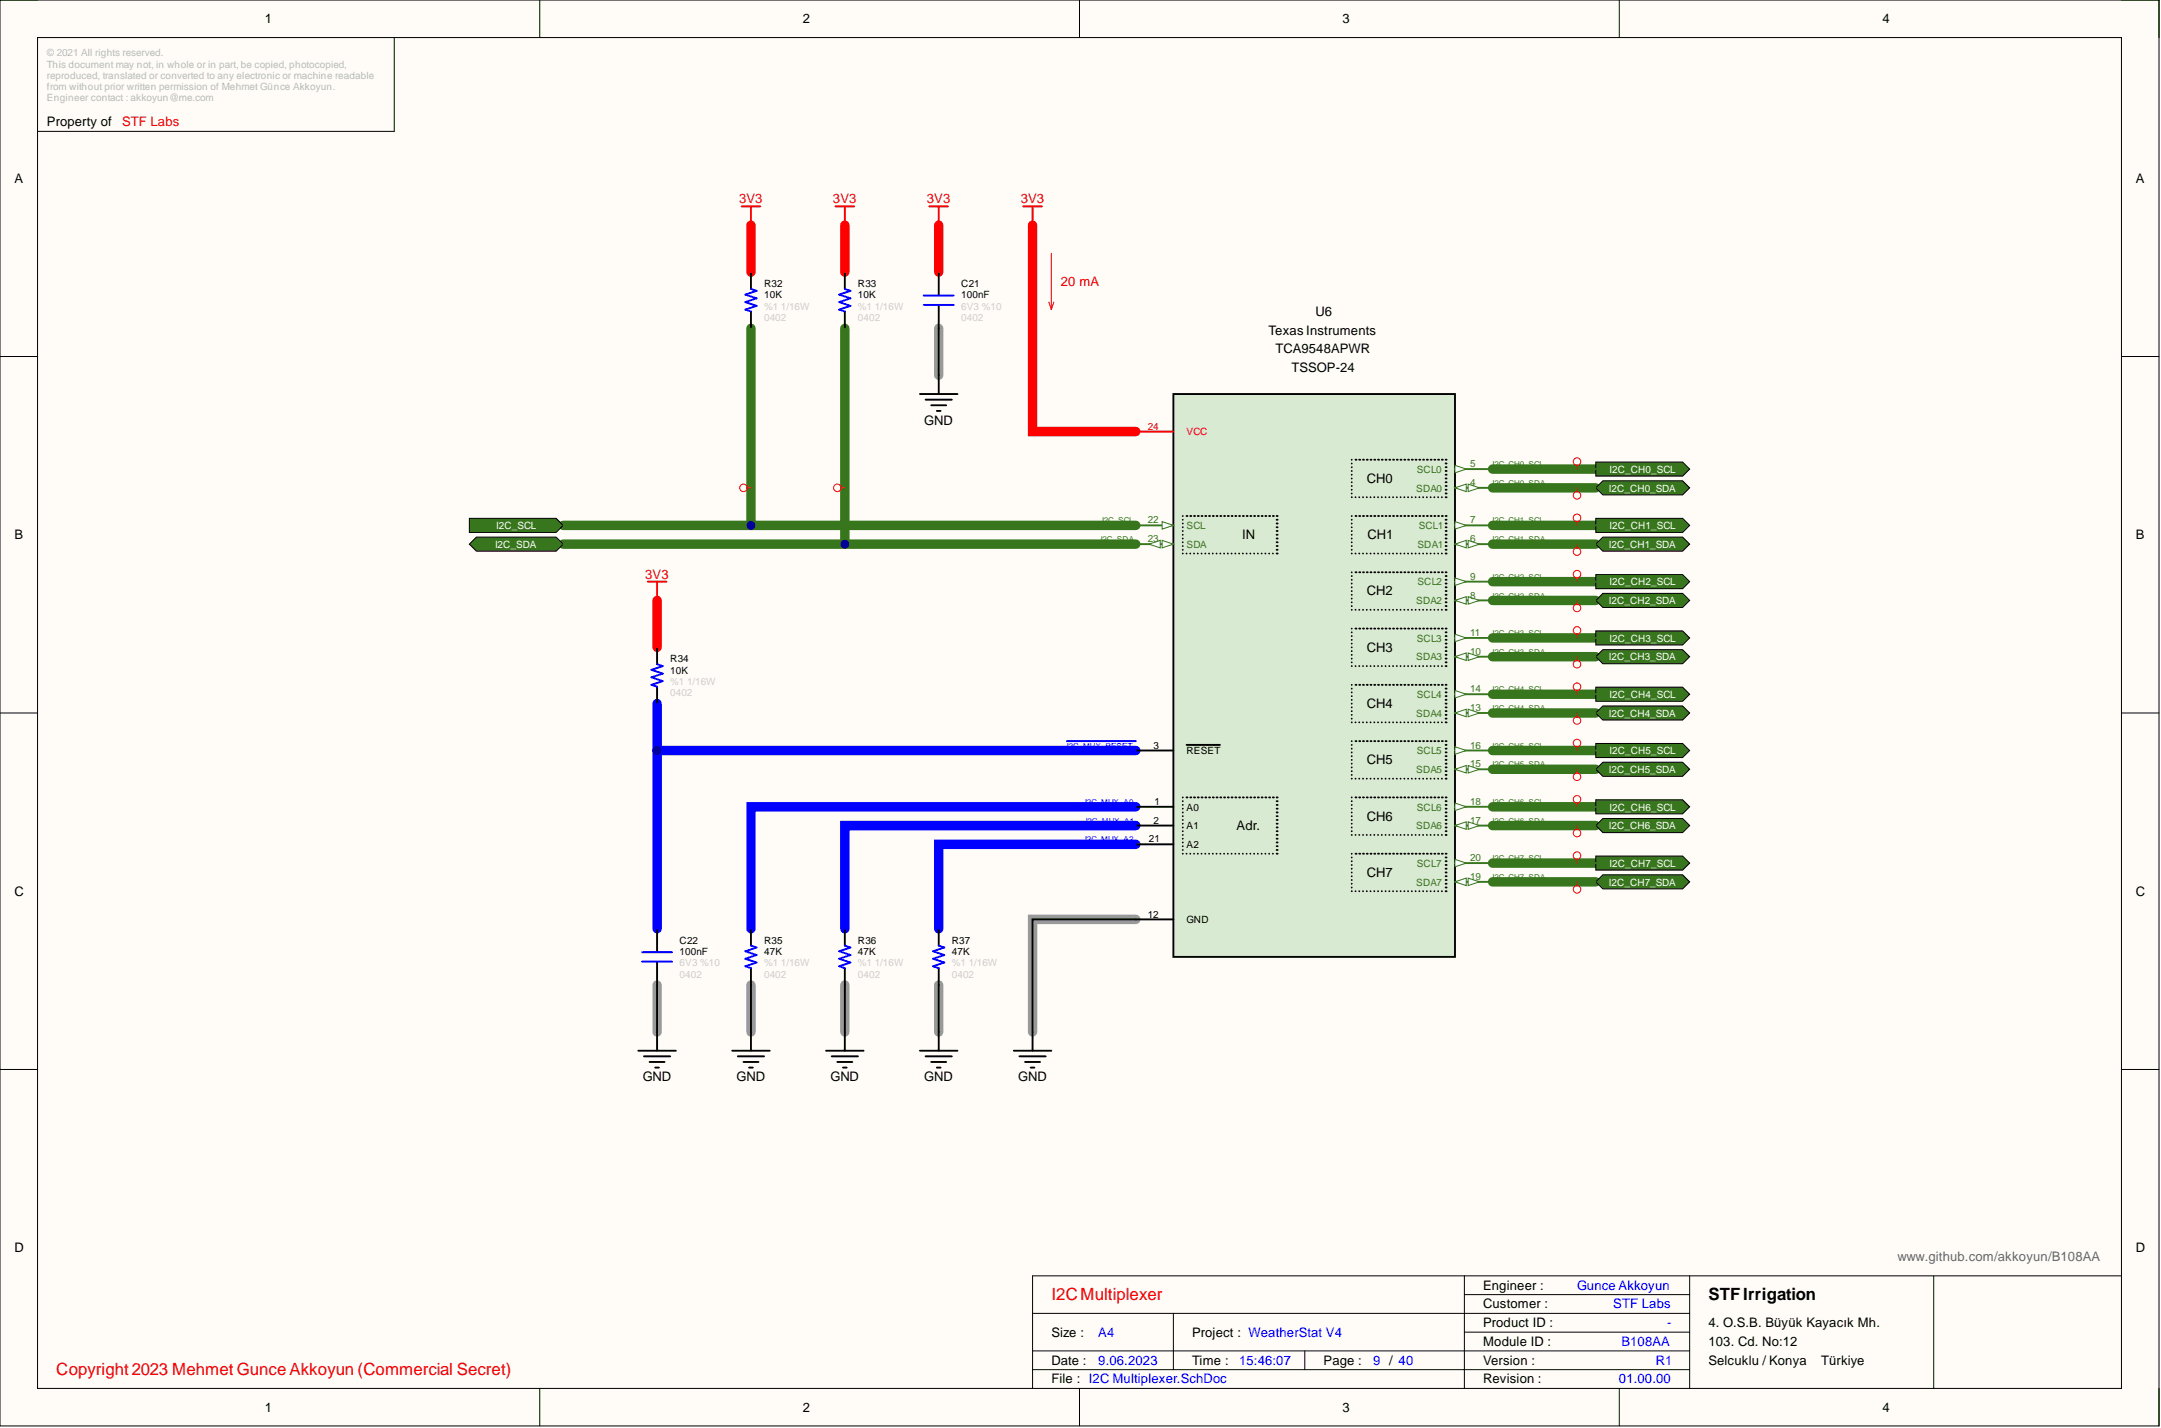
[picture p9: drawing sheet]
<svg xmlns="http://www.w3.org/2000/svg" width="292mm" height="193mm" viewBox="0 0 292 193" stroke-linecap="round" stroke-linejoin="round" font-family="sans-serif">
<defs><g id="words">
<g font-size="2.3" fill="#f00">
<text x="142.1" y="175.7">I2CMultiplexer</text>
<text x="7.6" y="185.8">Copyright 2023 Mehmet Gunce Akkoyun (Commercial Secret)</text>
</g>
<text font-size="2.3" x="230.9" y="175.7">STFIrrigation</text>
<g font-size="1.8">
<text x="35.8" y="3.1">1</text>
<text x="108.5" y="3.1">2</text>
<text x="181.4" y="3.1">3</text>
<text x="254.4" y="3.1">4</text>
<text x="6.3" y="17.1">Property of</text>
<text x="1.9" y="24.7">A</text>
<text x="288.7" y="24.7">A</text>
<text x="171.5" y="45.2">Texas Instruments</text>
<text x="172.4" y="47.8">TCA9548APWR</text>
<text x="177.8" y="42.7">U6</text>
<text x="174.6" y="50.3">TSSOP-24</text>
<text x="124.9" y="57.4">GND</text>
<text x="184.7" y="65.2">CH0</text>
<text x="1.9" y="72.9">B</text>
<text x="167.9" y="72.9">IN</text>
<text x="184.8" y="72.9">CH1</text>
<text x="288.7" y="72.9">B</text>
<text x="184.7" y="80.5">CH2</text>
<text x="184.7" y="88.1">CH3</text>
<text x="184.7" y="95.7">CH4</text>
<text x="184.7" y="103.3">CH5</text>
<text x="167.1" y="112.2">Adr.</text>
<text x="184.7" y="110.9">CH6</text>
<text x="184.7" y="118.5">CH7</text>
<text x="1.9" y="121">C</text>
<text x="288.7" y="121">C</text>
<text x="86.9" y="146.1">GND</text>
<text x="99.6" y="146.1">GND</text>
<text x="112.2" y="146.1">GND</text>
<text x="124.9" y="146.1">GND</text>
<text x="137.6" y="146.1">GND</text>
<text x="1.9" y="169.2">D</text>
<text x="288.7" y="169.2">D</text>
<text x="200.5" y="174.3">Engineer :</text>
<text x="200.5" y="176.8">Customer :</text>
<text x="200.5" y="179.3">Product ID :</text>
<text x="230.9" y="179.3">4. O.S.B. Büyük Kayacık Mh.</text>
<text x="142.1" y="184.4">Date :</text>
<text x="142.1" y="180.6">Size :</text>
<text x="161.1" y="184.4">Time :</text>
<text x="161.1" y="180.6">Project : WeatherStat V4</text>
<text x="178.9" y="184.4">Page :</text>
<text x="200.5" y="181.9">Module ID :</text>
<text x="200.5" y="184.4">Version :</text>
<text x="230.9" y="181.9">103. Cd. No:12</text>
<text x="230.9" y="184.4">Selcuklu / Konya</text>
<text x="246.2" y="184.4">Türkiye</text>
<text x="35.8" y="190.7">1</text>
<text x="108.5" y="190.7">2</text>
<text x="142.1" y="186.9">File : I2C Multiplexer.SchDoc</text>
<text x="181.4" y="190.7">3</text>
<text x="200.5" y="186.9">Revision :</text>
<text x="254.4" y="190.7">4</text>
</g>
<g font-size="1.8" fill="#f00">
<text x="16.5" y="17.1">STF Labs</text>
<text x="99.9" y="27.5">3V3</text>
<text x="112.6" y="27.5">3V3</text>
<text x="125.3" y="27.5">3V3</text>
<text x="138" y="27.5">3V3</text>
<text x="143.4" y="38.6">20 mA</text>
<text x="87.2" y="78.2">3V3</text>
</g>
<text font-size="1.8" fill="#666" x="256.5" y="170.5">www.github.com/akkoyun/B108AA</text>
<g font-size="1.8" fill="#00f">
<text x="213.2" y="174.3">Gunce Akkoyun</text>
<text x="218.1" y="176.8">STF Labs</text>
<text x="225.3" y="179.3">-</text>
<text x="148.5" y="184.4">9.06.2023</text>
<text x="148.5" y="180.6">A4</text>
<text x="167.5" y="184.4">15:46:07</text>
<text x="185.6" y="184.4">9 / 40</text>
<text x="219.2" y="181.9">B108AA</text>
<text x="223.8" y="184.4">R1</text>
<text x="218.8" y="186.9">01.00.00</text>
</g>
<g font-size="1.4" fill="#b7b7b7">
<text x="6.3" y="7.6">© 2021 All rights reserved.</text>
<text x="6.3" y="9.1">This document may not, in whole or in part, be copied, photocopied,</text>
<text x="6.3" y="10.7">reproduced, translated or converted to any electronic or machine readable</text>
<text x="6.3" y="12.2">from without prior written permission of Mehmet Günce Akkoyun.</text>
<text x="6.3" y="13.7">Engineer contact : akkoyun@me.com</text>
</g>
<g font-size="1.4" fill="#ccc">
<text x="103.3" y="41.8">%1</text>
<text x="105.6" y="41.8">1/16W</text>
<text x="116" y="41.8">%1</text>
<text x="118.3" y="41.8">1/16W</text>
<text x="129.9" y="41.8">6V3 %10</text>
<text x="103.3" y="43.4">0402</text>
<text x="116" y="43.4">0402</text>
<text x="129.9" y="43.4">0402</text>
<text x="90.6" y="92.5">%1</text>
<text x="90.6" y="94.1">0402</text>
<text x="92.9" y="92.5">1/16W</text>
<text x="91.9" y="130.6">6V3 %10</text>
<text x="103.3" y="130.6">%1</text>
<text x="105.6" y="130.6">1/16W</text>
<text x="116" y="130.6">%1</text>
<text x="118.3" y="130.6">1/16W</text>
<text x="128.7" y="130.6">%1</text>
<text x="130.9" y="130.6">1/16W</text>
<text x="91.9" y="132.1">0402</text>
<text x="103.3" y="132.1">0402</text>
<text x="116" y="132.1">0402</text>
<text x="128.7" y="132.1">0402</text>
</g>
<g font-size="1.4">
<text x="103.3" y="40.3">10K</text>
<text x="103.3" y="38.8">R32</text>
<text x="116" y="40.3">10K</text>
<text x="116" y="38.8">R33</text>
<text x="129.9" y="40.3">100nF</text>
<text x="129.9" y="38.8">C21</text>
<text x="90.6" y="89.5">R34</text>
<text x="90.6" y="91">10K</text>
<text x="155.9" y="101.2">3</text>
<text x="160.4" y="101.9">RESET</text>
<text x="155.3" y="113.8">21</text>
<text x="155.9" y="111.3">2</text>
<text x="156.1" y="108.8">1</text>
<text x="160.4" y="109.5">A0</text>
<text x="160.4" y="112.1">A1</text>
<text x="160.4" y="114.6">A2</text>
<text x="155.1" y="124">12</text>
<text x="160.4" y="124.7">GND</text>
<text x="91.9" y="129.1">100nF</text>
<text x="91.9" y="127.5">C22</text>
<text x="103.3" y="129.1">47K</text>
<text x="103.3" y="127.5">R35</text>
<text x="116" y="129.1">47K</text>
<text x="116" y="127.5">R36</text>
<text x="128.7" y="129.1">47K</text>
<text x="128.7" y="127.5">R37</text>
</g>
<g font-size="1.4" fill="#f00">
<text x="155.1" y="58.1">24</text>
<text x="160.4" y="58.8">VCC</text>
</g>
<g font-size="1.4" fill="#38761d">
<text x="191.5" y="63.9">SCL0</text>
<text x="198.7" y="63.1">5</text>
<text x="198.7" y="65.7">4</text>
<text x="155.1" y="70.7">22</text>
<text x="160.4" y="71.5">SCL</text>
<text x="191.4" y="66.4">SDA0</text>
<text x="191.8" y="71.5">SCL1</text>
<text x="198.7" y="70.7">7</text>
<text x="155.1" y="73.3">23</text>
<text x="160.4" y="74">SDA</text>
<text x="191.6" y="74">SDA1</text>
<text x="198.7" y="73.3">6</text>
<text x="191.4" y="81.6">SDA2</text>
<text x="191.6" y="79.1">SCL2</text>
<text x="198.7" y="78.3">9</text>
<text x="198.7" y="80.9">8</text>
<text x="191.4" y="89.2">SDA3</text>
<text x="191.5" y="86.7">SCL3</text>
<text x="198.7" y="86">11</text>
<text x="198.7" y="88.5">10</text>
<text x="191.5" y="94.3">SCL4</text>
<text x="198.7" y="93.6">14</text>
<text x="191.4" y="96.9">SDA4</text>
<text x="191.5" y="101.9">SCL5</text>
<text x="198.7" y="96.1">13</text>
<text x="198.7" y="101.2">16</text>
<text x="191.4" y="104.5">SDA5</text>
<text x="198.7" y="103.7">15</text>
<text x="191.4" y="112.1">SDA6</text>
<text x="191.5" y="109.5">SCL6</text>
<text x="198.7" y="108.8">18</text>
<text x="198.7" y="111.3">17</text>
<text x="191.4" y="119.7">SDA7</text>
<text x="191.5" y="117.1">SCL7</text>
<text x="198.7" y="116.4">20</text>
<text x="198.7" y="118.9">19</text>
</g>
<g font-size="1.4" fill="#fff">
<text x="217.6" y="63.9">I2C_CH0_SCL</text>
<text x="67.1" y="71.5">I2C_SCL</text>
<text x="217.5" y="66.4">I2C_CH0_SDA</text>
<text x="217.6" y="71.5">I2C_CH1_SCL</text>
<text x="66.9" y="74">I2C_SDA</text>
<text x="217.5" y="74">I2C_CH1_SDA</text>
<text x="217.5" y="81.6">I2C_CH2_SDA</text>
<text x="217.6" y="79.1">I2C_CH2_SCL</text>
<text x="217.5" y="89.2">I2C_CH3_SDA</text>
<text x="217.6" y="86.7">I2C_CH3_SCL</text>
<text x="217.6" y="94.3">I2C_CH4_SCL</text>
<text x="217.5" y="96.9">I2C_CH4_SDA</text>
<text x="217.6" y="101.9">I2C_CH5_SCL</text>
<text x="217.5" y="104.5">I2C_CH5_SDA</text>
<text x="217.5" y="112.1">I2C_CH6_SDA</text>
<text x="217.6" y="109.5">I2C_CH6_SCL</text>
<text x="217.5" y="119.7">I2C_CH7_SDA</text>
<text x="217.6" y="117.1">I2C_CH7_SCL</text>
</g>
<g font-size="1.1" fill="#38761d">
<text x="201.7" y="63.1">I2C_CH0_SCL</text>
<text x="201.7" y="65.7">I2C_CH0_SDA</text>
<text x="149" y="70.7">I2C_SCL</text>
<text x="201.7" y="70.7">I2C_CH1_SCL</text>
<text x="148.8" y="73.3">I2C_SDA</text>
<text x="201.7" y="73.3">I2C_CH1_SDA</text>
<text x="201.7" y="78.3">I2C_CH2_SCL</text>
<text x="201.7" y="80.9">I2C_CH2_SDA</text>
<text x="201.7" y="86">I2C_CH3_SCL</text>
<text x="201.7" y="88.5">I2C_CH3_SDA</text>
<text x="201.7" y="93.6">I2C_CH4_SCL</text>
<text x="201.7" y="96.1">I2C_CH4_SDA</text>
<text x="201.7" y="101.2">I2C_CH5_SCL</text>
<text x="201.7" y="103.7">I2C_CH5_SDA</text>
<text x="201.7" y="108.8">I2C_CH6_SCL</text>
<text x="201.7" y="111.3">I2C_CH6_SDA</text>
<text x="201.7" y="116.4">I2C_CH7_SCL</text>
<text x="201.7" y="118.9">I2C_CH7_SDA</text>
</g>
<g font-size="1.1" fill="#00f">
<text x="144.2" y="101.2">I2C_MUX_RESET</text>
<text x="146.7" y="113.8">I2C_MUX_A2</text>
<text x="146.7" y="108.8">I2C_MUX_A0</text>
<text x="146.8" y="111.3">I2C_MUX_A1</text>
</g>
</g></defs>
<path d="M0 0h291.8v192.7h-291.8z" fill-rule="evenodd" fill="#fffcf8"/>
<path d="M0 0h291.8v192.7h-291.8z" fill="none" stroke="#000" stroke-width=".14"/>
<path d="M5.1 5.1h281.7v182.5h-281.7z" fill-rule="evenodd" fill="#fffcf8"/>
<g fill="none" stroke="#000" stroke-width=".14">
<path d="M0 0h5.1M5.1 5.1h281.7v182.5h-281.7zM53.3 5.1v12.7h-48.2M73 0v5.1M145.9 0v5.1M218.9 0v5.1M286.8 0h5v5.1M0 48.2h5.1M286.8 48.2h5M0 96.3h5.1M286.8 96.3h5M0 144.5h5.1"/>
<path d="M286.8 144.5h5M139.6 177.5h88.8M158.6 177.5v7.6M197.9 174.9h30.5M197.9 172.4v15.2M228.4 172.4v15.2M261.4 172.4v15.2M286.8 172.4h-147.2v15.2M73 187.6v5.1M139.6 182.6h88.8M139.6 185.1h88.8M145.9 187.6v5.1"/>
<path d="M176.4 182.6v2.5M197.9 180h30.5M218.9 187.6v5.1M291.8 187.6v5.1"/>
</g>
<g fill="none" stroke="#38761d" stroke-width="1.3">
<path d="M101.5 44.4v26.6M114.2 44.4v29.1M76.1 73.5h77.4M76.1 71h77.4M201.7 65.9h14M201.7 63.4h14M201.7 73.5h14M201.7 71h14M201.7 78.6h14M201.7 81.1h14M201.7 88.7h14M201.7 86.2h14"/>
<path d="M201.7 96.3h14M201.7 93.8h14M201.7 104h14M201.7 101.4h14M201.7 111.6h14M201.7 109h14M201.7 119.2h14M201.7 116.6h14"/>
</g>
<path d="M101.5 30.4v6.4M114.2 30.4v6.4M126.9 30.4v6.4M139.6 30.4v27.9h13.9M88.8 81.1v6.4" fill="none" stroke="#f00" stroke-width="1.3"/>
<path d="M126.9 44.4v6.3M88.8 133.1v6.3M101.5 133.1v6.3M114.2 133.1v6.3M126.9 133.1v6.3M153.5 124.2h-13.9v15.2" fill="none" stroke="#999" stroke-width="1.3"/>
<path d="M88.8 95.1v30.4M88.8 101.4h64.7M153.5 114.1h-26.6v11.4M153.5 111.6h-39.3v13.9M153.5 109h-52v16.5" fill="none" stroke="#00f" stroke-width="1.3"/>
<path d="M125.6 27.9h2.6M126.9 27.9v2.5M138.3 27.9h2.5M139.6 27.9v2.5M87.5 78.6h2.6M88.8 78.6v2.5" fill="none" stroke="#f00" stroke-width=".25"/>
<path d="M142.1 34.2v7.6M141.8 40.8l.3 1M142.4 40.8l-.3 1" fill="none" stroke="#f00" stroke-width=".14"/>
<g fill="none" stroke="#000" stroke-width=".25">
<path d="M124.3 53.2h5.1M125.1 54h3.6M125.9 54.8h2M126.6 55.5h.5M126.9 50.7v2.5M88.8 139.4v2.6M101.5 139.4v2.6M114.2 139.4v2.6M126.9 139.4v2.6M139.6 139.4v2.6M86.3 142h5.1M87 142.7h3.6"/>
<path d="M87.8 143.5h2M88.6 144.3h.5M99 142h5M99.7 142.7h3.6M100.5 143.5h2M101.3 144.3h.5M111.7 142h5M112.4 142.7h3.6M113.2 143.5h2M113.9 144.3h.5M124.3 142h5.1M125.1 142.7h3.6"/>
<path d="M125.9 143.5h2M126.6 144.3h.5M137 142h5.1M137.8 142.7h3.5M138.6 143.5h2M139.3 144.3h.5"/>
</g>
<path d="M144.2 100.2h9.3" fill="none" stroke="#00f" stroke-width=".25"/>
<path d="M158.6 53.2h38.1v76.1h-38.1z" fill-rule="evenodd" fill="#d9ead3"/>
<path d="M158.6 53.2h38.1v76.1h-38.1z" fill="none" stroke="#000" stroke-width=".25"/>
<path d="M196.7 63.4h5" fill="none" stroke="#38761d" stroke-width=".25"/>
<path d="M196.7 62.9l1.5 .5-1.5 .5z" fill="#f8fcff"/>
<path d="M196.7 62.9l1.5 .5-1.5 .5z" fill="none" stroke="#38761d" stroke-width=".14"/>
<path d="M196.7 65.9h5" fill="none" stroke="#38761d" stroke-width=".25"/>
<path d="M196.7 65.9l1.5-.5v1z" fill="#f8fcff"/>
<path d="M196.7 65.9l1.5-.5v1z" fill="none" stroke="#38761d" stroke-width=".14"/>
<path d="M198.4 65.4l1.6 .5-1.6 .5z" fill="#f8fcff"/>
<path d="M198.4 65.4l1.6 .5-1.6 .5z" fill="none" stroke="#38761d" stroke-width=".14"/>
<path d="M153.5 124.2h5.1" fill="none" stroke="#000" stroke-width=".25"/>
<path d="M153.5 58.3h5.1" fill="none" stroke="#f00" stroke-width=".25"/>
<path d="M153.5 71h5.1" fill="none" stroke="#38761d" stroke-width=".25"/>
<path d="M157.1 70.5l1.5 .5-1.5 .5z" fill="#f8fcff"/>
<path d="M157.1 70.5l1.5 .5-1.5 .5z" fill="none" stroke="#38761d" stroke-width=".14"/>
<path d="M153.5 73.5h5.1" fill="none" stroke="#38761d" stroke-width=".25"/>
<path d="M157.1 73l1.5 .5-1.5 .5z" fill="#f8fcff"/>
<path d="M157.1 73l1.5 .5-1.5 .5z" fill="none" stroke="#38761d" stroke-width=".14"/>
<path d="M155.3 73.5l1.5-.5v1z" fill="#f8fcff"/>
<path d="M155.3 73.5l1.5-.5v1z" fill="none" stroke="#38761d" stroke-width=".14"/>
<g fill="none" stroke="#000" stroke-width=".25">
<path d="M182.7 62.1h.1M182.7 62.6h.1M182.7 63.1h.1M182.7 63.6v.1M182.7 64.1v.1M182.7 64.7h.1M182.7 65.2h.1M182.7 65.7h.1M182.7 66.2h.1M182.7 66.7h.1M182.7 67.2h.1M183.2 62.1h.1"/>
<path d="M183.2 67.2h.1M183.7 62.1h.1M183.7 67.2h.1M184.2 62.1h.1M184.2 67.2h.1M184.7 62.1h.1M184.7 67.2h.1M185.2 62.1h.1M185.2 67.2h.1M185.8 62.1h.1M185.8 67.2h.1M186.3 62.1h.1"/>
<path d="M186.3 67.2h.1M186.8 62.1h.1M186.8 67.2h.1M187.3 62.1h.1M187.3 67.2h.1M187.8 62.1h.1M187.8 67.2h.1M188.3 62.1h.1M188.3 67.2h.1M188.8 62.1h.1M188.8 67.2h.1M189.3 62.1h.1"/>
<path d="M189.3 67.2h.1M189.8 62.1h.1M189.8 67.2h.1M190.3 62.1h.1M190.3 67.2h.1M190.8 62.1h.1M190.8 67.2h.1M191.3 62.1h.1M191.3 67.2h.1M191.8 62.1h.1M191.8 67.2h.1M192.4 62.1h.1"/>
<path d="M192.4 67.2h.1M192.9 62.1h.1M192.9 67.2h.1M193.4 62.1h.1M193.4 67.2h.1M193.9 62.1h.1M193.9 67.2h.1M194.4 62.1h.1M194.4 67.2h.1M194.9 62.1h.1M194.9 67.2h.1M195.4 67.2h.1"/>
<path d="M195.4 66.7h.1M195.4 66.2h.1M195.4 65.7h.1M195.4 65.2h.1M195.4 64.7h.1M195.4 64.1h.1M195.4 63.6h.1M195.4 63.1h.1M195.4 62.6h.1M195.4 62.1h.1M153.5 109h5.1M153.5 111.6h5.1"/>
<path d="M153.5 114.1h5.1"/>
</g>
<path d="M196.7 71h5" fill="none" stroke="#38761d" stroke-width=".25"/>
<path d="M196.7 70.5l1.5 .5-1.5 .5z" fill="#f8fcff"/>
<path d="M196.7 70.5l1.5 .5-1.5 .5z" fill="none" stroke="#38761d" stroke-width=".14"/>
<path d="M196.7 73.5h5" fill="none" stroke="#38761d" stroke-width=".25"/>
<path d="M196.7 73.5l1.5-.5v1z" fill="#f8fcff"/>
<path d="M196.7 73.5l1.5-.5v1z" fill="none" stroke="#38761d" stroke-width=".14"/>
<path d="M198.4 73l1.6 .5-1.6 .5z" fill="#f8fcff"/>
<path d="M198.4 73l1.6 .5-1.6 .5z" fill="none" stroke="#38761d" stroke-width=".14"/>
<path d="M196.7 78.6h5" fill="none" stroke="#38761d" stroke-width=".25"/>
<path d="M196.7 78.1l1.5 .5-1.5 .5z" fill="#f8fcff"/>
<path d="M196.7 78.1l1.5 .5-1.5 .5z" fill="none" stroke="#38761d" stroke-width=".14"/>
<path d="M196.7 81.1h5" fill="none" stroke="#38761d" stroke-width=".25"/>
<path d="M196.7 81.1l1.5-.5v1z" fill="#f8fcff"/>
<path d="M196.7 81.1l1.5-.5v1z" fill="none" stroke="#38761d" stroke-width=".14"/>
<path d="M198.4 80.6l1.6 .5-1.6 .5z" fill="#f8fcff"/>
<path d="M198.4 80.6l1.6 .5-1.6 .5z" fill="none" stroke="#38761d" stroke-width=".14"/>
<path d="M196.7 86.2h5" fill="none" stroke="#38761d" stroke-width=".25"/>
<path d="M196.7 85.7l1.5 .5-1.5 .5z" fill="#f8fcff"/>
<path d="M196.7 85.7l1.5 .5-1.5 .5z" fill="none" stroke="#38761d" stroke-width=".14"/>
<path d="M196.7 88.7h5" fill="none" stroke="#38761d" stroke-width=".25"/>
<path d="M196.7 88.7l1.5-.5v1z" fill="#f8fcff"/>
<path d="M196.7 88.7l1.5-.5v1z" fill="none" stroke="#38761d" stroke-width=".14"/>
<path d="M198.4 88.2l1.6 .5-1.6 .5z" fill="#f8fcff"/>
<path d="M198.4 88.2l1.6 .5-1.6 .5z" fill="none" stroke="#38761d" stroke-width=".14"/>
<g fill="none" stroke="#000" stroke-width=".25">
<path d="M159.9 74.8h.1M159.9 69.7h.1M159.9 70.2h.1M159.9 70.7h.1M159.9 71.2v.1M159.9 71.8h.1M159.9 72.3h.1M159.9 72.8h.1M159.9 73.3h.1M159.9 73.8h.1M159.9 74.3h.1M160.4 69.7h.1"/>
<path d="M160.4 74.8h.1M160.9 69.7h.1M160.9 74.8h.1M161.4 69.7h.1M161.4 74.8h.1M161.9 69.7h.1M161.9 74.8h.1M162.4 69.7h.1M162.4 74.8h.1M162.9 69.7h.1M162.9 74.8h.1M163.4 69.7h.1"/>
<path d="M163.4 74.8h.1M163.9 69.7h.1M163.9 74.8h.1M164.4 69.7h.1M164.4 74.8h.1M164.9 69.7h.1M164.9 74.8h.1M165.5 69.7h.1M165.5 74.8h.1M166 69.7h.1M166 74.8h.1M166.5 69.7h.1"/>
<path d="M166.5 74.8h.1M167 69.7h.1M167 74.8h.1M167.5 69.7h.1M167.5 74.8h.1M168 69.7h.1M168 74.8h.1M168.5 69.7h.1M168.5 74.8h.1M169 69.7h.1M169 74.8h.1M169.5 69.7h.1"/>
<path d="M169.5 74.8h.1M170 69.7h.1M170 74.8h.1M170.5 69.7h.1M170.5 74.8h.1M171 69.7h.1M171 74.8h.1M171.5 69.7h.1M171.5 74.8h.1M172.1 69.7h.1M172.1 74.8h.1M172.6 74.8h.1"/>
<path d="M172.6 74.3h.1M172.6 73.8h.1M172.6 73.3h.1M172.6 72.8h.1M172.6 72.3h.1M172.6 71.8h.1M172.6 71.2h.1M172.6 70.7h.1M172.6 70.2h.1M172.6 69.7h.1M182.7 69.7h.1M182.7 70.2h.1"/>
<path d="M182.7 70.7v.1M182.7 71.2v.1M182.7 71.8h.1M182.7 72.3h.1M182.7 72.8h.1M182.7 73.3h.1M182.7 73.8h.1M182.7 74.3h.1M182.7 77.3h.1M182.7 77.8v.1M182.7 78.3v.1M182.7 78.9h.1"/>
<path d="M182.7 79.4h.1M182.7 79.9h.1M182.7 74.8h.1M183.2 69.7h.1M183.2 77.3h.1M183.2 74.8h.1M183.7 69.7h.1M183.7 77.3h.1M183.7 74.8h.1M184.2 69.7h.1M184.2 77.3h.1M184.2 74.8h.1"/>
<path d="M184.7 69.7h.1M184.7 77.3h.1M184.7 74.8h.1M185.2 69.7h.1M185.2 77.3h.1M185.2 74.8h.1M185.8 69.7h.1M185.8 77.3h.1M185.8 74.8h.1M186.3 69.7h.1M186.3 77.3h.1M186.3 74.8h.1"/>
<path d="M186.8 69.7h.1M186.8 77.3h.1M186.8 74.8h.1M187.3 69.7h.1M187.3 77.3h.1M187.3 74.8h.1M187.8 69.7h.1M187.8 77.3h.1M187.8 74.8h.1M188.3 69.7h.1M188.3 77.3h.1M188.3 74.8h.1"/>
<path d="M188.8 69.7h.1M188.8 77.3h.1M188.8 74.8h.1M189.3 69.7h.1M189.3 77.3h.1M189.3 74.8h.1M189.8 69.7h.1M189.8 77.3h.1M189.8 74.8h.1M190.3 69.7h.1M190.3 77.3h.1M190.3 74.8h.1"/>
<path d="M190.8 69.7h.1M190.8 77.3h.1M190.8 74.8h.1M191.3 69.7h.1M191.3 77.3h.1M191.3 74.8h.1M191.8 69.7h.1M191.8 77.3h.1M191.8 74.8h.1M192.4 69.7h.1M192.4 77.3h.1M192.4 74.8h.1"/>
<path d="M192.9 69.7h.1M192.9 77.3h.1M192.9 74.8h.1M193.4 69.7h.1M193.4 77.3h.1M193.4 74.8h.1M193.9 69.7h.1M193.9 77.3h.1M193.9 74.8h.1M194.4 69.7h.1M194.4 77.3h.1M194.4 74.8h.1"/>
<path d="M194.9 69.7h.1M194.9 77.3h.1M194.9 74.8h.1M195.4 74.8h.1M195.4 74.3h.1M195.4 73.8h.1M195.4 73.3h.1M195.4 72.8h.1M195.4 72.3h.1M195.4 71.8h.1M195.4 71.2h.1M195.4 70.7h.1"/>
<path d="M195.4 70.2h.1M195.4 69.7h.1M195.4 79.9h.1M195.4 79.4h.1M195.4 78.9h.1M195.4 78.3h.1M195.4 77.8h.1M195.4 77.3h.1M182.7 80.4h.1M182.7 80.9h.1M182.7 81.4h.1M182.7 81.9h.1"/>
<path d="M182.7 84.9v.1M182.7 85.4v.1M182.7 86h.1M182.7 86.5h.1M182.7 87h.1M182.7 87.5h.1M182.7 88h.1M182.7 88.5h.1M182.7 89h.1M182.7 89.5h.1M182.7 82.4h.1M182.7 90h.1"/>
<path d="M183.2 84.9h.1M183.2 82.4h.1M183.2 90h.1M183.7 84.9h.1M183.7 82.4h.1M183.7 90h.1M184.2 84.9h.1M184.2 82.4h.1M184.2 90h.1M184.7 84.9h.1M184.7 82.4h.1M184.7 90h.1"/>
<path d="M185.2 84.9h.1M185.2 82.4h.1M185.2 90h.1M185.8 84.9h.1M185.8 82.4h.1M185.8 90h.1M186.3 84.9h.1M186.3 82.4h.1M186.3 90h.1M186.8 84.9h.1M186.8 82.4h.1M186.8 90h.1"/>
<path d="M187.3 84.9h.1M187.3 82.4h.1M187.3 90h.1M187.8 84.9h.1M187.8 82.4h.1M187.8 90h.1M188.3 84.9h.1M188.3 82.4h.1M188.3 90h.1M188.8 84.9h.1M188.8 82.4h.1M188.8 90h.1"/>
<path d="M189.3 84.9h.1M189.3 82.4h.1M189.3 90h.1M189.8 84.9h.1M189.8 82.4h.1M189.8 90h.1M190.3 84.9h.1M190.3 82.4h.1M190.3 90h.1M190.8 84.9h.1M190.8 82.4h.1M190.8 90h.1"/>
<path d="M191.3 84.9h.1M191.3 82.4h.1M191.3 90h.1M191.8 84.9h.1M191.8 82.4h.1M191.8 90h.1M192.4 84.9h.1M192.4 82.4h.1M192.4 90h.1M192.9 84.9h.1M192.9 82.4h.1M192.9 90h.1"/>
<path d="M193.4 84.9h.1M193.4 82.4h.1M193.4 90h.1M193.9 84.9h.1M193.9 82.4h.1M193.9 90h.1M194.4 84.9h.1M194.4 82.4h.1M194.4 90h.1M194.9 84.9h.1M194.9 82.4h.1M194.9 90h.1"/>
<path d="M195.4 82.4h.1M195.4 81.9h.1M195.4 81.4h.1M195.4 80.9h.1M195.4 80.4h.1M195.4 90h.1M195.4 89.5h.1M195.4 89h.1M195.4 88.5h.1M195.4 88h.1M195.4 87.5h.1M195.4 87h.1"/>
<path d="M195.4 86.5h.1M195.4 86h.1M195.4 85.4h.1M195.4 84.9h.1M153.5 101.4h5.1M159.9 107.8h.1M159.9 108.3h.1M159.9 108.8h.1M159.9 109.3h.1M159.9 109.8h.1M159.9 110.3h.1M159.9 110.8h.1"/>
<path d="M159.9 111.3h.1M159.9 111.8h.1M159.9 112.3h.1M159.9 112.8h.1M159.9 113.3h.1M159.9 113.8h.1M159.9 114.3v.1M159.9 114.9h.1M159.9 115.4h.1M160.4 107.8h.1M160.4 100.7h4.5M160.4 115.4h.1"/>
<path d="M160.9 107.8h.1M160.9 115.4h.1M161.4 107.8h.1M161.4 115.4h.1M161.9 107.8h.1M161.9 115.4h.1M162.4 107.8h.1M162.4 115.4h.1M162.9 107.8h.1M162.9 115.4h.1M163.4 107.8h.1M163.4 115.4h.1"/>
<path d="M163.9 107.8h.1M163.9 115.4h.1M164.4 107.8h.1M164.4 115.4h.1M164.9 107.8h.1M164.9 115.4h.1M165.5 107.8h.1M165.5 115.4h.1M166 107.8h.1M166 115.4h.1M166.5 107.8h.1M166.5 115.4h.1"/>
<path d="M167 107.8h.1M167 115.4h.1M167.5 107.8h.1M167.5 115.4h.1M168 107.8h.1M168 115.4h.1M168.5 107.8h.1M168.5 115.4h.1M169 107.8h.1M169 115.4h.1M169.5 107.8h.1M169.5 115.4h.1"/>
<path d="M170 107.8h.1M170 115.4h.1M170.5 107.8h.1M170.5 115.4h.1M171 107.8h.1M171 115.4h.1M171.5 107.8h.1M171.5 115.4h.1M172.1 107.8h.1M172.1 115.4h.1M172.6 115.4h.1M172.6 114.9h.1"/>
<path d="M172.6 114.3h.1M172.6 113.8h.1M172.6 113.3h.1M172.6 112.8h.1M172.6 112.3h.1M172.6 111.8h.1M172.6 111.3h.1M172.6 110.8h.1M172.6 110.3h.1M172.6 109.8h.1M172.6 109.3h.1M172.6 108.8h.1"/>
<path d="M172.6 108.3h.1M172.6 107.8h.1"/>
</g>
<path d="M196.7 93.8h5" fill="none" stroke="#38761d" stroke-width=".25"/>
<path d="M196.7 93.3l1.5 .5-1.5 .5z" fill="#f8fcff"/>
<path d="M196.7 93.3l1.5 .5-1.5 .5z" fill="none" stroke="#38761d" stroke-width=".14"/>
<path d="M196.7 96.3h5" fill="none" stroke="#38761d" stroke-width=".25"/>
<path d="M196.7 96.3l1.5-.5v1.1z" fill="#f8fcff"/>
<path d="M196.7 96.3l1.5-.5v1.1z" fill="none" stroke="#38761d" stroke-width=".14"/>
<path d="M198.4 95.8l1.6 .5-1.6 .6z" fill="#f8fcff"/>
<path d="M198.4 95.8l1.6 .5-1.6 .6z" fill="none" stroke="#38761d" stroke-width=".14"/>
<g fill="none" stroke="#000" stroke-width=".25">
<path d="M182.7 92.5v.1M182.7 93.1h.1M182.7 93.6h.1M182.7 94.1h.1M182.7 94.6h.1M182.7 95.1h.1M182.7 95.6h.1M182.7 96.1h.1M182.7 96.6h.1M182.7 97.1h.1M182.7 97.6h.1M183.2 92.5h.1"/>
<path d="M183.2 97.6h.1M183.7 92.5h.1M183.7 97.6h.1M184.2 92.5h.1M184.2 97.6h.1M184.7 92.5h.1M184.7 97.6h.1M185.2 92.5h.1M185.2 97.6h.1M185.8 92.5h.1M185.8 97.6h.1M186.3 92.5h.1"/>
<path d="M186.3 97.6h.1M186.8 92.5h.1M186.8 97.6h.1M187.3 92.5h.1M187.3 97.6h.1M187.8 92.5h.1M187.8 97.6h.1M188.3 92.5h.1M188.3 97.6h.1M188.8 92.5h.1M188.8 97.6h.1M189.3 92.5h.1"/>
<path d="M189.3 97.6h.1M189.8 92.5h.1M189.8 97.6h.1M190.3 92.5h.1M190.3 97.6h.1M190.8 92.5h.1M190.8 97.6h.1M191.3 92.5h.1M191.3 97.6h.1M191.8 92.5h.1M191.8 97.6h.1M192.4 92.5h.1"/>
<path d="M192.4 97.6h.1M192.9 92.5h.1M192.9 97.6h.1M193.4 92.5h.1M193.4 97.6h.1M193.9 92.5h.1M193.9 97.6h.1M194.4 92.5h.1M194.4 97.6h.1M194.9 92.5h.1M194.9 97.6h.1M195.4 97.6h.1"/>
<path d="M195.4 97.1h.1M195.4 96.6h.1M195.4 96.1h.1M195.4 95.6h.1M195.4 95.1h.1M195.4 94.6h.1M195.4 94.1h.1M195.4 93.6h.1M195.4 93.1h.1M195.4 92.5h.1"/>
</g>
<path d="M196.7 101.4h5" fill="none" stroke="#38761d" stroke-width=".25"/>
<path d="M196.7 100.9l1.5 .5-1.5 .5z" fill="#f8fcff"/>
<path d="M196.7 100.9l1.5 .5-1.5 .5z" fill="none" stroke="#38761d" stroke-width=".14"/>
<path d="M196.7 104h5" fill="none" stroke="#38761d" stroke-width=".25"/>
<path d="M196.7 104l1.5-.6v1.1z" fill="#f8fcff"/>
<path d="M196.7 104l1.5-.6v1.1z" fill="none" stroke="#38761d" stroke-width=".14"/>
<path d="M198.4 103.4l1.6 .6-1.6 .5z" fill="#f8fcff"/>
<path d="M198.4 103.4l1.6 .6-1.6 .5z" fill="none" stroke="#38761d" stroke-width=".14"/>
<g fill="none" stroke="#000" stroke-width=".25">
<path d="M182.7 100.2h.1M182.7 100.7h.1M182.7 101.2h.1M182.7 101.7h.1M182.7 102.2h.1M182.7 102.7h.1M182.7 103.2h.1M182.7 103.7h.1M182.7 104.2h.1M182.7 104.7h.1M182.7 105.2h.1M183.2 100.2h.1"/>
<path d="M183.2 105.2h.1M183.7 100.2h.1M183.7 105.2h.1M184.2 100.2h.1M184.2 105.2h.1M184.7 100.2h.1M184.7 105.2h.1M185.2 100.2h.1M185.2 105.2h.1M185.8 100.2h.1M185.8 105.2h.1M186.3 100.2h.1"/>
<path d="M186.3 105.2h.1M186.8 100.2h.1M186.8 105.2h.1M187.3 100.2h.1M187.3 105.2h.1M187.8 100.2h.1M187.8 105.2h.1M188.3 100.2h.1M188.3 105.2h.1M188.8 100.2h.1M188.8 105.2h.1M189.3 100.2h.1"/>
<path d="M189.3 105.2h.1M189.8 100.2h.1M189.8 105.2h.1M190.3 100.2h.1M190.3 105.2h.1M190.8 100.2h.1M190.8 105.2h.1M191.3 100.2h.1M191.3 105.2h.1M191.8 100.2h.1M191.8 105.2h.1M192.4 100.2h.1"/>
<path d="M192.4 105.2h.1M192.9 100.2h.1M192.9 105.2h.1M193.4 100.2h.1M193.4 105.2h.1M193.9 100.2h.1M193.9 105.2h.1M194.4 100.2h.1M194.4 105.2h.1M194.9 100.2h.1M194.9 105.2h.1M195.4 105.2h.1"/>
<path d="M195.4 104.7h.1M195.4 104.2h.1M195.4 103.7h.1M195.4 103.2h.1M195.4 102.7h.1M195.4 102.2h.1M195.4 101.7h.1M195.4 101.2h.1M195.4 100.7h.1M195.4 100.2h.1"/>
</g>
<path d="M196.7 109h5" fill="none" stroke="#38761d" stroke-width=".25"/>
<path d="M196.7 108.5l1.5 .5-1.5 .5z" fill="#f8fcff"/>
<path d="M196.7 108.5l1.5 .5-1.5 .5z" fill="none" stroke="#38761d" stroke-width=".14"/>
<path d="M196.7 111.6h5" fill="none" stroke="#38761d" stroke-width=".25"/>
<path d="M196.7 111.6l1.5-.5v1z" fill="#f8fcff"/>
<path d="M196.7 111.6l1.5-.5v1z" fill="none" stroke="#38761d" stroke-width=".14"/>
<path d="M198.4 111.1l1.6 .5-1.6 .5z" fill="#f8fcff"/>
<path d="M198.4 111.1l1.6 .5-1.6 .5z" fill="none" stroke="#38761d" stroke-width=".14"/>
<g fill="none" stroke="#000" stroke-width=".25">
<path d="M182.7 107.8h.1M182.7 108.3h.1M182.7 108.8h.1M182.7 109.3h.1M182.7 109.8h.1M182.7 110.3h.1M182.7 110.8h.1M182.7 111.3h.1M182.7 111.8h.1M182.7 112.3h.1M182.7 112.8h.1M183.2 107.8h.1"/>
<path d="M183.2 112.8h.1M183.7 107.8h.1M183.7 112.8h.1M184.2 107.8h.1M184.2 112.8h.1M184.7 107.8h.1M184.7 112.8h.1M185.2 107.8h.1M185.2 112.8h.1M185.8 107.8h.1M185.8 112.8h.1M186.3 107.8h.1"/>
<path d="M186.3 112.8h.1M186.8 107.8h.1M186.8 112.8h.1M187.3 107.8h.1M187.3 112.8h.1M187.8 107.8h.1M187.8 112.8h.1M188.3 107.8h.1M188.3 112.8h.1M188.8 107.8h.1M188.8 112.8h.1M189.3 107.8h.1"/>
<path d="M189.3 112.8h.1M189.8 107.8h.1M189.8 112.8h.1M190.3 107.8h.1M190.3 112.8h.1M190.8 107.8h.1M190.8 112.8h.1M191.3 107.8h.1M191.3 112.8h.1M191.8 107.8h.1M191.8 112.8h.1M192.4 107.8h.1"/>
<path d="M192.4 112.8h.1M192.9 107.8h.1M192.9 112.8h.1M193.4 107.8h.1M193.4 112.8h.1M193.9 107.8h.1M193.9 112.8h.1M194.4 107.8h.1M194.4 112.8h.1M194.9 107.8h.1M194.9 112.8h.1M195.4 112.8h.1"/>
<path d="M195.4 112.3h.1M195.4 111.8h.1M195.4 111.3h.1M195.4 110.8h.1M195.4 110.3h.1M195.4 109.8h.1M195.4 109.3h.1M195.4 108.8h.1M195.4 108.3h.1M195.4 107.8h.1"/>
</g>
<path d="M196.7 116.6h5" fill="none" stroke="#38761d" stroke-width=".25"/>
<path d="M196.7 116.1l1.5 .5-1.5 .5z" fill="#f8fcff"/>
<path d="M196.7 116.1l1.5 .5-1.5 .5z" fill="none" stroke="#38761d" stroke-width=".14"/>
<path d="M196.7 119.2h5" fill="none" stroke="#38761d" stroke-width=".25"/>
<path d="M196.7 119.2l1.5-.5v1z" fill="#f8fcff"/>
<path d="M196.7 119.2l1.5-.5v1z" fill="none" stroke="#38761d" stroke-width=".14"/>
<path d="M198.4 118.7l1.6 .5-1.6 .5z" fill="#f8fcff"/>
<path d="M198.4 118.7l1.6 .5-1.6 .5z" fill="none" stroke="#38761d" stroke-width=".14"/>
<g fill="none" stroke="#000" stroke-width=".25">
<path d="M126.9 36.8v3M126.9 41.3v3.1M88.8 87.5v2.3M88.8 92.8v2.3M182.7 115.4h.1M182.7 115.9h.1M182.7 116.4h.1M182.7 116.9h.1M182.7 117.4h.1M182.7 117.9h.1M182.7 118.4h.1M182.7 118.9h.1"/>
<path d="M182.7 119.4h.1M182.7 119.9h.1M183.2 115.4h.1M183.7 115.4h.1M184.2 115.4h.1M184.7 115.4h.1M185.2 115.4h.1M185.8 115.4h.1M186.3 115.4h.1M186.8 115.4h.1M187.3 115.4h.1M187.8 115.4h.1"/>
<path d="M188.3 115.4h.1M188.8 115.4h.1M189.3 115.4h.1M189.8 115.4h.1M190.3 115.4h.1M190.8 115.4h.1M191.3 115.4h.1M191.8 115.4h.1M192.4 115.4h.1M192.9 115.4h.1M193.4 115.4h.1M193.9 115.4h.1"/>
<path d="M194.4 115.4h.1M194.9 115.4h.1M195.4 119.9h.1M195.4 119.4h.1M195.4 118.9h.1M195.4 118.4h.1M195.4 117.9h.1M195.4 117.4h.1M195.4 116.9h.1M195.4 116.4h.1M195.4 115.9h.1M195.4 115.4h.1"/>
<path d="M88.8 125.5v3M88.8 130.1v3M101.5 125.5v2.3M101.5 130.8v2.3M114.2 125.5v2.3M114.2 130.8v2.3M126.9 125.5v2.3M126.9 130.8v2.3M182.7 120.4h.1M183.2 120.4h.1M183.7 120.4h.1M184.2 120.4h.1"/>
<path d="M184.7 120.4h.1M185.2 120.4h.1M185.8 120.4h.1M186.3 120.4h.1M186.8 120.4h.1M187.3 120.4h.1M187.8 120.4h.1M188.3 120.4h.1M188.8 120.4h.1M189.3 120.4h.1M189.8 120.4h.1M190.3 120.4h.1"/>
<path d="M190.8 120.4h.1M191.3 120.4h.1M191.8 120.4h.1M192.4 120.4h.1M192.9 120.4h.1M193.4 120.4h.1M193.9 120.4h.1M194.4 120.4h.1M194.9 120.4h.1M195.4 120.4h.1"/>
</g>
<path d="M124.9 39.9h4M124.9 41.2h4M88.8 89.8l.8 .2-1.5 .5 1.5 .5-1.5 .5 1.5 .5-1.5 .5 .7 .3M86.8 128.7h4M86.8 129.9h4M101.5 127.8l.8 .2-1.6 .5 1.6 .6-1.6 .5 1.6 .5-1.6 .5 .8 .2M114.2 127.8l.8 .2-1.6 .5 1.6 .6-1.6 .5 1.6 .5-1.6 .5 .8 .2M126.9 127.8l.7 .2-1.5 .5 1.5 .6-1.5 .5 1.5 .5-1.5 .5 .8 .2" fill="none" stroke="#00f" stroke-width=".25"/>
<path d="M215.7 65.9l1-.9h10.7l1 .9-1 1h-10.7z" fill-rule="evenodd" fill="#38761d"/>
<path d="M215.7 65.9l1-.9h10.7l1 .9-1 1h-10.7z" fill="none" stroke="#000" stroke-width=".14"/>
<path d="M215.7 62.4h11.7l1 1-1 .9h-11.7z" fill-rule="evenodd" fill="#38761d"/>
<path d="M215.7 62.4h11.7l1 1-1 .9h-11.7z" fill="none" stroke="#000" stroke-width=".14"/>
<path d="M215.7 73.5l1-.9h10.7l1 .9-1 1h-10.7z" fill-rule="evenodd" fill="#38761d"/>
<path d="M215.7 73.5l1-.9h10.7l1 .9-1 1h-10.7z" fill="none" stroke="#000" stroke-width=".14"/>
<path d="M215.7 70h11.7l1 1-1 .9h-11.7z" fill-rule="evenodd" fill="#38761d"/>
<path d="M215.7 70h11.7l1 1-1 .9h-11.7z" fill="none" stroke="#000" stroke-width=".14"/>
<path d="M215.7 81.1l1-.9h10.7l1 .9-1 1h-10.7z" fill-rule="evenodd" fill="#38761d"/>
<path d="M215.7 81.1l1-.9h10.7l1 .9-1 1h-10.7z" fill="none" stroke="#000" stroke-width=".14"/>
<path d="M215.7 77.7h11.7l1 .9-1 1h-11.7z" fill-rule="evenodd" fill="#38761d"/>
<path d="M215.7 77.7h11.7l1 .9-1 1h-11.7z" fill="none" stroke="#000" stroke-width=".14"/>
<path d="M215.7 88.7l1-.9h10.7l1 .9-1 1h-10.7z" fill-rule="evenodd" fill="#38761d"/>
<path d="M215.7 88.7l1-.9h10.7l1 .9-1 1h-10.7z" fill="none" stroke="#000" stroke-width=".14"/>
<path d="M215.7 85.3h11.7l1 .9-1 1h-11.7z" fill-rule="evenodd" fill="#38761d"/>
<path d="M215.7 85.3h11.7l1 .9-1 1h-11.7z" fill="none" stroke="#000" stroke-width=".14"/>
<path d="M215.7 96.3l1-.9h10.7l1 .9-1 1h-10.7z" fill-rule="evenodd" fill="#38761d"/>
<path d="M215.7 96.3l1-.9h10.7l1 .9-1 1h-10.7z" fill="none" stroke="#000" stroke-width=".14"/>
<path d="M215.7 92.9h11.7l1 .9-1 1h-11.7z" fill-rule="evenodd" fill="#38761d"/>
<path d="M215.7 92.9h11.7l1 .9-1 1h-11.7z" fill="none" stroke="#000" stroke-width=".14"/>
<path d="M215.7 104l1-1h10.7l1 1-1 .9h-10.7z" fill-rule="evenodd" fill="#38761d"/>
<path d="M215.7 104l1-1h10.7l1 1-1 .9h-10.7z" fill="none" stroke="#000" stroke-width=".14"/>
<path d="M215.7 100.5h11.7l1 .9-1 1h-11.7z" fill-rule="evenodd" fill="#38761d"/>
<path d="M215.7 100.5h11.7l1 .9-1 1h-11.7z" fill="none" stroke="#000" stroke-width=".14"/>
<path d="M215.7 111.6l1-1h10.7l1 1-1 .9h-10.7z" fill-rule="evenodd" fill="#38761d"/>
<path d="M215.7 111.6l1-1h10.7l1 1-1 .9h-10.7z" fill="none" stroke="#000" stroke-width=".14"/>
<path d="M215.7 108.1h11.7l1 .9-1 1h-11.7z" fill-rule="evenodd" fill="#38761d"/>
<path d="M215.7 108.1h11.7l1 .9-1 1h-11.7z" fill="none" stroke="#000" stroke-width=".14"/>
<path d="M63.4 73.5l1-.9h10.8l.9 .9-.9 1h-10.8z" fill-rule="evenodd" fill="#38761d"/>
<path d="M63.4 73.5l1-.9h10.8l.9 .9-.9 1h-10.8z" fill="none" stroke="#000" stroke-width=".14"/>
<path d="M63.4 70h11.8l.9 1-.9 .9h-11.8z" fill-rule="evenodd" fill="#38761d"/>
<path d="M63.4 70h11.8l.9 1-.9 .9h-11.8z" fill="none" stroke="#000" stroke-width=".14"/>
<g fill="none" stroke="#38761d" stroke-width=".25">
<path d="M201.7 65.9h14M201.7 63.4h14M201.7 73.5h14M201.7 71h14M201.7 78.6h14M201.7 81.1h14M201.7 88.7h14M201.7 86.2h14M201.7 96.3h14M201.7 93.8h14M201.7 104h14M201.7 101.4h14"/>
<path d="M201.7 111.6h14M201.7 109h14"/>
</g>
<path d="M126.9 30.4v6.4M139.6 30.4v27.9h13.9M88.8 81.1v6.4" fill="none" stroke="#f00" stroke-width=".25"/>
<path d="M126.9 44.4v6.3M88.8 133.1v6.3M101.5 133.1v6.3M114.2 133.1v6.3M126.9 133.1v6.3M153.5 124.2h-13.9v15.2" fill="none" stroke="#000" stroke-width=".25"/>
<path d="M88.8 95.1v30.4M153.5 114.1h-26.6v11.4M153.5 111.6h-39.3v13.9M153.5 109h-52v16.5" fill="none" stroke="#00f" stroke-width=".25"/>
<circle cx="88.8" cy="101.4" r=".51" fill="#000080"/>
<circle cx="88.8" cy="101.4" r=".51" fill="none" stroke="#000080" stroke-width=".14"/>
<path d="M88.8 101.4h64.7" fill="none" stroke="#00f" stroke-width=".25"/>
<circle cx="88.8" cy="101.4" r=".51" fill="#000080"/>
<circle cx="88.8" cy="101.4" r=".51" fill="none" stroke="#000080" stroke-width=".14"/>
<path d="M100.2 27.9h2.6M101.5 27.9v2.5M112.9 27.9h2.6M114.2 27.9v2.5" fill="none" stroke="#f00" stroke-width=".25"/>
<path d="M101.5 36.8v2.2M114.2 36.8v2.2M101.5 42.1v2.3M114.2 42.1v2.3" fill="none" stroke="#000" stroke-width=".25"/>
<path d="M101.5 39l.8 .3-1.6 .5 1.6 .5-1.6 .5 1.6 .5-1.6 .5 .8 .3M114.2 39l.8 .3-1.6 .5 1.6 .5-1.6 .5 1.6 .5-1.6 .5 .8 .3" fill="none" stroke="#00f" stroke-width=".25"/>
<path d="M114.2 44.4v29.1" fill="none" stroke="#38761d" stroke-width=".25"/>
<circle cx="114.2" cy="73.5" r=".51" fill="#000080"/>
<circle cx="114.2" cy="73.5" r=".51" fill="none" stroke="#000080" stroke-width=".14"/>
<path d="M114.2 30.4v6.4" fill="none" stroke="#f00" stroke-width=".25"/>
<path d="M101.5 44.4v26.6" fill="none" stroke="#38761d" stroke-width=".25"/>
<circle cx="101.5" cy="71" r=".51" fill="#000080"/>
<circle cx="101.5" cy="71" r=".51" fill="none" stroke="#000080" stroke-width=".14"/>
<path d="M101.5 30.4v6.4" fill="none" stroke="#f00" stroke-width=".25"/>
<path d="M76.1 73.5h77.4" fill="none" stroke="#38761d" stroke-width=".25"/>
<circle cx="114.2" cy="73.5" r=".51" fill="#000080"/>
<circle cx="114.2" cy="73.5" r=".51" fill="none" stroke="#000080" stroke-width=".14"/>
<path d="M76.1 71h77.4" fill="none" stroke="#38761d" stroke-width=".25"/>
<circle cx="101.5" cy="71" r=".51" fill="#000080"/>
<circle cx="101.5" cy="71" r=".51" fill="none" stroke="#000080" stroke-width=".14"/>
<path d="M215.7 119.2l1-1h10.7l1 1-1 .9h-10.7z" fill-rule="evenodd" fill="#38761d"/>
<path d="M215.7 119.2l1-1h10.7l1 1-1 .9h-10.7z" fill="none" stroke="#000" stroke-width=".14"/>
<path d="M215.7 115.7h11.7l1 .9-1 1h-11.7z" fill-rule="evenodd" fill="#38761d"/>
<path d="M215.7 115.7h11.7l1 .9-1 1h-11.7z" fill="none" stroke="#000" stroke-width=".14"/>
<path d="M201.7 119.2h14M201.7 116.6h14" fill="none" stroke="#38761d" stroke-width=".25"/>
<g fill="none" stroke="#f00" stroke-width=".14">
<path d="M101 65.9h.5M113.7 65.9h.5M213.2 62.9v.5M213.2 65.9v.5M213.2 70.5v.5M213.2 73.5v.5M213.2 78.1v.5M213.2 81.1v.5M213.2 85.7v.5M213.2 88.7v.5M213.2 93.3v.5M213.2 96.3v.6"/>
<path d="M213.2 100.9v.5M213.2 104v.5M213.2 108.5v.5M213.2 111.6v.5M213.2 116.1v.5M213.2 119.2v.5"/>
<circle cx="100.5" cy="65.9" r=".51"/>
<circle cx="113.2" cy="65.9" r=".51"/>
<circle cx="213.2" cy="74.5" r=".51"/>
<circle cx="213.2" cy="62.4" r=".51"/>
<circle cx="213.2" cy="70" r=".51"/>
<circle cx="213.2" cy="66.9" r=".51"/>
<circle cx="213.2" cy="77.6" r=".51"/>
<circle cx="213.2" cy="82.2" r=".51"/>
<circle cx="213.2" cy="89.8" r=".51"/>
<circle cx="213.2" cy="85.2" r=".51"/>
<circle cx="213.2" cy="92.8" r=".51"/>
<circle cx="213.2" cy="97.4" r=".51"/>
<circle cx="213.2" cy="115.6" r=".51"/>
<circle cx="213.2" cy="112.6" r=".51"/>
<circle cx="213.2" cy="105" r=".51"/>
<circle cx="213.2" cy="100.4" r=".51"/>
<circle cx="213.2" cy="108" r=".51"/>
<circle cx="213.2" cy="120.2" r=".51"/>
</g>
<use href="#words"/>
</svg>
